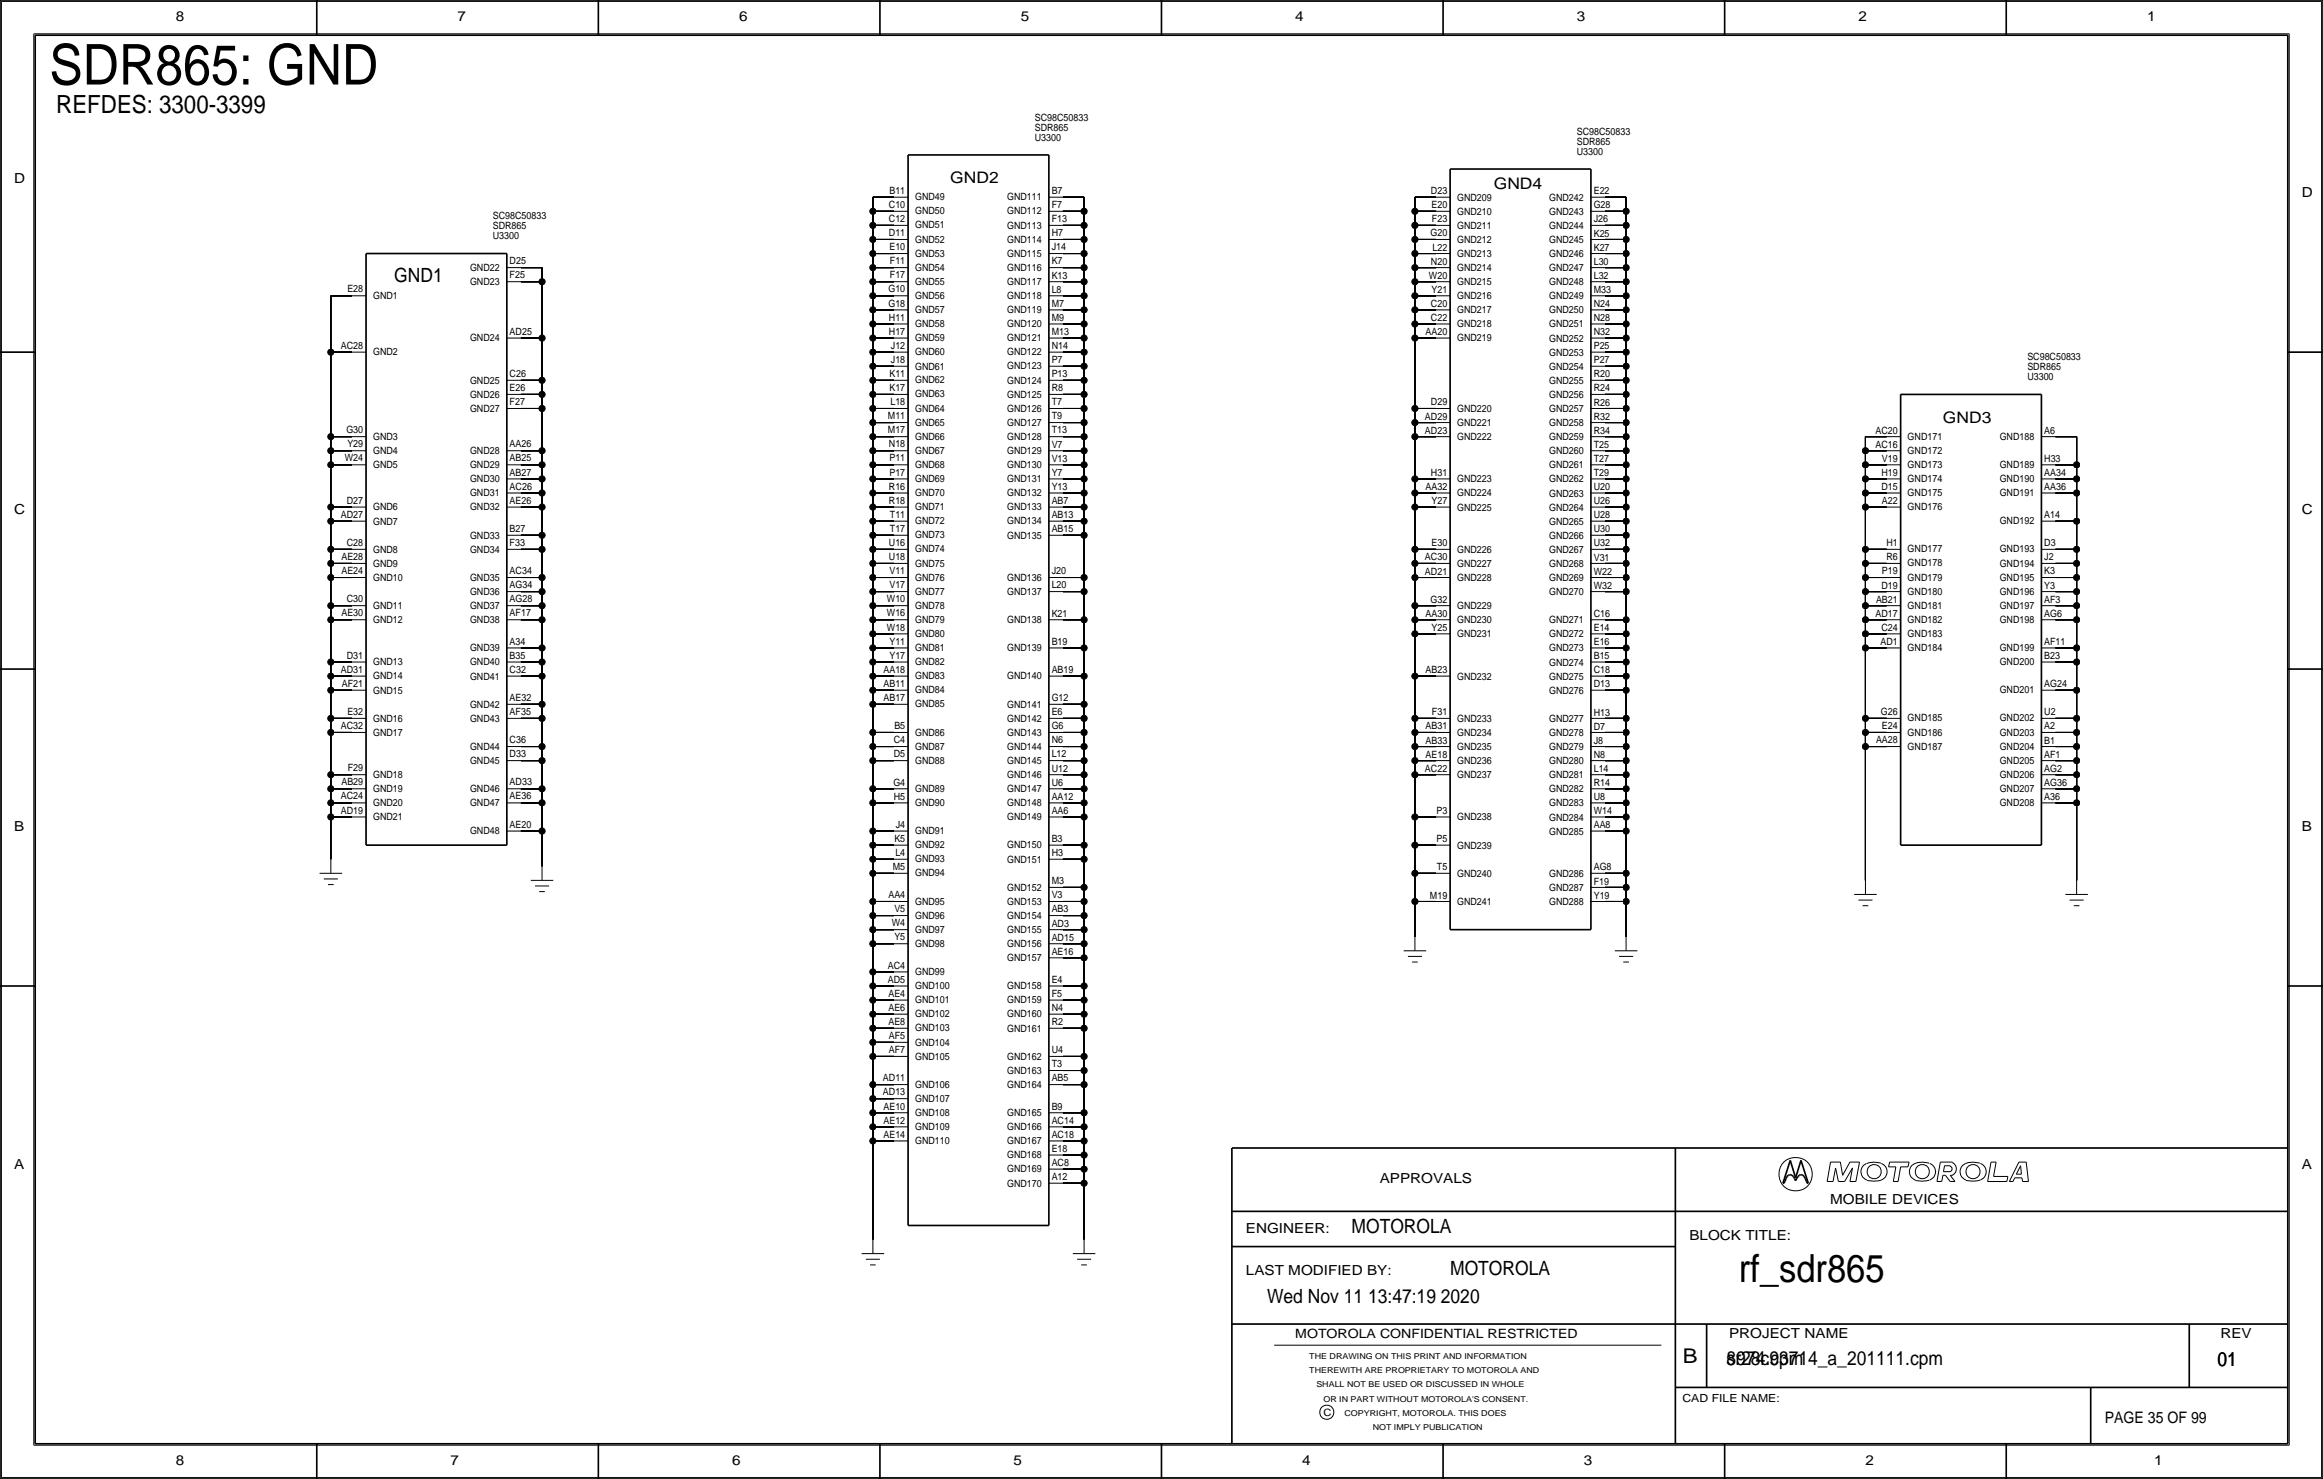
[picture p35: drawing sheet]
<svg xmlns="http://www.w3.org/2000/svg" width="419mm" height="267mm" viewBox="0 0 419 267" stroke-linecap="round" stroke-linejoin="round" font-family="sans-serif">
<defs><g id="words">
<text font-size="10.1" x="8.9" y="15.2">SDR865: GND</text>
<text font-size="7" x="313.7" y="231.1">rf_sdr865</text>
<text font-size="4.5" x="10.2" y="20.3">REFDES: 3300-3399</text>
<text font-size="3.7" x="303.6" y="245.7">B</text>
<g font-size="3.5">
<text x="71.1" y="50.8">GND1</text>
<text x="243.8" y="222.2">MOTOROLA</text>
<text x="261.6" y="229.9">MOTOROLA</text>
<text x="228.6" y="234.9">Wed Nov 11 13:47:19 2020</text>
<text x="311.5" y="246.2">8974.cpm</text>
<text x="311.5" y="246.2">sr28c93714_a_201111.cpm</text>
<text x="400" y="246.4">01</text>
</g>
<g font-size="2.9">
<text x="171.4" y="33">GND2</text>
<text x="269.5" y="34.1">GND4</text>
<text x="350.5" y="76.2">GND3</text>
<text x="379.7" y="256.5">PAGE 35 OF 99</text>
</g>
<g font-size="2.5">
<text x="31.7" y="3.8">8</text>
<text x="82.6" y="3.8">7</text>
<text x="133.3" y="3.8">6</text>
<text x="184.1" y="3.8">5</text>
<text x="233.7" y="3.8">4</text>
<text x="284.5" y="3.8">3</text>
<text x="335.3" y="3.8">2</text>
<text x="387.3" y="3.8">1</text>
<text x="2.5" y="33">D</text>
<text x="415.3" y="35.6">D</text>
<text x="2.5" y="92.7">C</text>
<text x="415.3" y="92.7">C</text>
<text x="2.5" y="149.9">B</text>
<text x="415.3" y="149.9">B</text>
<text x="2.5" y="210.8">A</text>
<text x="248.9" y="213.4">APPROVALS</text>
<text x="415.3" y="210.8">A</text>
<text x="330.2" y="217.2">MOBILE DEVICES</text>
<text x="224.8" y="222.2">ENGINEER:</text>
<text x="304.8" y="223.5">BLOCK TITLE:</text>
<text x="224.8" y="229.9">LAST MODIFIED BY:</text>
<text x="312" y="241.2">PROJECT NAME</text>
<text x="400.6" y="241.3">REV</text>
<text x="31.7" y="264.2">8</text>
<text x="81.3" y="264.2">7</text>
<text x="132.1" y="264.2">6</text>
<text x="182.9" y="264.2">5</text>
<text x="234.9" y="264.2">4</text>
<text x="285.8" y="264.2">3</text>
<text x="336.5" y="264.2">2</text>
<text x="388.6" y="264.2">1</text>
</g>
<text font-size="2.3" x="233.7" y="241.3">MOTOROLA CONFIDENTIAL RESTRICTED</text>
<text font-size="2" x="303.5" y="252.7">CAD FILE NAME:</text>
<g font-size="1.8">
<text x="186.7" y="23.6">SDR865</text>
<text x="186.7" y="21.7">SC98C50833</text>
<text x="186.7" y="25.4">U3300</text>
<text x="284.5" y="24.3">SC98C50833</text>
<text x="284.5" y="26.1">SDR865</text>
<text x="284.5" y="27.9">U3300</text>
<text x="160.5" y="34.9">B11</text>
<text x="189.7" y="35">B7</text>
<text x="258.2" y="35">D23</text>
<text x="287.5" y="35">E22</text>
<text x="88.9" y="41.4">SDR865</text>
<text x="88.9" y="39.5">SC98C50833</text>
<text x="160.4" y="40">C12</text>
<text x="160.4" y="37.5">C10</text>
<text x="165.1" y="41.2">GND51</text>
<text x="165.1" y="38.6">GND50</text>
<text x="165.1" y="36.1">GND49</text>
<text x="181.7" y="41.2">GND113</text>
<text x="181.7" y="38.7">GND112</text>
<text x="181.7" y="36.1">GND111</text>
<text x="189.7" y="40.1">F13</text>
<text x="189.7" y="37.5">F7</text>
<text x="258.2" y="37.6">E20</text>
<text x="258.3" y="40.1">F23</text>
<text x="262.9" y="36.2">GND209</text>
<text x="262.9" y="38.7">GND210</text>
<text x="262.9" y="41.3">GND211</text>
<text x="279.5" y="36.2">GND242</text>
<text x="279.5" y="38.7">GND243</text>
<text x="279.5" y="41.3">GND244</text>
<text x="287.5" y="40.1">J26</text>
<text x="287.5" y="37.6">G28</text>
<text x="88.9" y="43.2">U3300</text>
<text x="91.9" y="47.6">D25</text>
<text x="160.4" y="42.6">D11</text>
<text x="160.5" y="45.1">E10</text>
<text x="160.6" y="47.6">F11</text>
<text x="165.1" y="46.3">GND53</text>
<text x="165.1" y="43.7">GND52</text>
<text x="181.7" y="46.3">GND115</text>
<text x="181.7" y="43.8">GND114</text>
<text x="189.7" y="47.7">K7</text>
<text x="189.7" y="45.1">J14</text>
<text x="189.7" y="42.6">H7</text>
<text x="258.1" y="42.6">G20</text>
<text x="258.2" y="47.7">N20</text>
<text x="258.4" y="45.2">L22</text>
<text x="262.9" y="43.8">GND212</text>
<text x="262.9" y="46.3">GND213</text>
<text x="279.5" y="43.8">GND245</text>
<text x="279.5" y="46.3">GND246</text>
<text x="287.5" y="47.7">L30</text>
<text x="287.5" y="45.2">K27</text>
<text x="287.5" y="42.6">K25</text>
<text x="62.7" y="52.7">E28</text>
<text x="67.3" y="54">GND1</text>
<text x="84.8" y="48.9">GND22</text>
<text x="84.8" y="51.4">GND23</text>
<text x="91.9" y="50.2">F25</text>
<text x="160.3" y="52.7">G10</text>
<text x="160.6" y="50.2">F17</text>
<text x="165.1" y="53.9">GND56</text>
<text x="165.1" y="51.4">GND55</text>
<text x="165.1" y="48.8">GND54</text>
<text x="181.7" y="53.9">GND118</text>
<text x="181.7" y="51.4">GND117</text>
<text x="181.7" y="48.8">GND116</text>
<text x="189.7" y="52.8">L8</text>
<text x="189.7" y="50.2">K13</text>
<text x="257.8" y="50.3">W20</text>
<text x="258.2" y="52.8">Y21</text>
<text x="262.9" y="48.9">GND214</text>
<text x="262.9" y="51.4">GND215</text>
<text x="262.9" y="54">GND216</text>
<text x="279.5" y="48.9">GND247</text>
<text x="279.5" y="51.4">GND248</text>
<text x="279.5" y="54">GND249</text>
<text x="287.5" y="52.8">M33</text>
<text x="287.5" y="50.3">L32</text>
<text x="160.3" y="55.3">G18</text>
<text x="160.4" y="57.8">H11</text>
<text x="165.1" y="59">GND58</text>
<text x="165.1" y="56.4">GND57</text>
<text x="181.7" y="59">GND120</text>
<text x="181.7" y="56.5">GND119</text>
<text x="189.7" y="57.8">M9</text>
<text x="189.7" y="55.3">M7</text>
<text x="258.2" y="57.9">C22</text>
<text x="258.2" y="55.3">C20</text>
<text x="262.9" y="56.5">GND217</text>
<text x="262.9" y="59">GND218</text>
<text x="279.5" y="56.5">GND250</text>
<text x="279.5" y="59">GND251</text>
<text x="287.5" y="57.9">N28</text>
<text x="287.5" y="55.4">N24</text>
<text x="61.5" y="62.9">AC28</text>
<text x="67.3" y="64.1">GND2</text>
<text x="84.8" y="61.6">GND24</text>
<text x="91.9" y="60.3">AD25</text>
<text x="160.4" y="60.4">H17</text>
<text x="160.7" y="65.4">J18</text>
<text x="160.7" y="62.9">J12</text>
<text x="165.1" y="64.1">GND60</text>
<text x="165.1" y="61.5">GND59</text>
<text x="181.7" y="64.1">GND122</text>
<text x="181.7" y="61.5">GND121</text>
<text x="189.7" y="65.5">P7</text>
<text x="189.7" y="62.9">N14</text>
<text x="189.7" y="60.4">M13</text>
<text x="257.2" y="60.4">AA20</text>
<text x="262.9" y="61.6">GND219</text>
<text x="279.5" y="61.6">GND252</text>
<text x="279.5" y="64.1">GND253</text>
<text x="287.5" y="65.5">P27</text>
<text x="287.5" y="63">P25</text>
<text x="287.5" y="60.4">N32</text>
<text x="365.8" y="64.9">SC98C50833</text>
<text x="84.8" y="71.7">GND26</text>
<text x="84.8" y="69.2">GND25</text>
<text x="91.9" y="70.5">E26</text>
<text x="91.9" y="68">C26</text>
<text x="160.5" y="70.5">K17</text>
<text x="160.5" y="68">K11</text>
<text x="165.1" y="66.6">GND61</text>
<text x="165.1" y="71.7">GND63</text>
<text x="165.1" y="69.1">GND62</text>
<text x="181.7" y="71.7">GND125</text>
<text x="181.7" y="69.2">GND124</text>
<text x="181.7" y="66.6">GND123</text>
<text x="189.7" y="70.5">R8</text>
<text x="189.7" y="68">P13</text>
<text x="279.5" y="66.7">GND254</text>
<text x="279.5" y="69.2">GND255</text>
<text x="279.5" y="71.7">GND256</text>
<text x="287.5" y="70.6">R24</text>
<text x="287.5" y="68.1">R20</text>
<text x="365.8" y="66.7">SDR865</text>
<text x="365.8" y="68.6">U3300</text>
<text x="84.8" y="74.3">GND27</text>
<text x="91.9" y="73">F27</text>
<text x="160.2" y="75.6">M11</text>
<text x="160.6" y="73.1">L18</text>
<text x="165.1" y="76.8">GND65</text>
<text x="165.1" y="74.2">GND64</text>
<text x="181.7" y="74.3">GND126</text>
<text x="181.7" y="76.8">GND127</text>
<text x="189.7" y="75.6">T9</text>
<text x="189.7" y="73.1">T7</text>
<text x="257.1" y="75.7">AD29</text>
<text x="258.2" y="73.1">D29</text>
<text x="262.9" y="74.3">GND220</text>
<text x="262.9" y="76.8">GND221</text>
<text x="279.5" y="74.3">GND257</text>
<text x="279.5" y="76.8">GND258</text>
<text x="287.5" y="75.7">R32</text>
<text x="287.5" y="73.1">R26</text>
<text x="62.2" y="83.2">W24</text>
<text x="62.5" y="78.1">G30</text>
<text x="62.7" y="80.7">Y29</text>
<text x="67.3" y="81.9">GND4</text>
<text x="67.3" y="79.3">GND3</text>
<text x="84.8" y="81.9">GND28</text>
<text x="91.9" y="83.2">AB25</text>
<text x="91.9" y="80.7">AA26</text>
<text x="160.2" y="78.1">M17</text>
<text x="160.4" y="80.7">N18</text>
<text x="160.5" y="83.2">P11</text>
<text x="165.1" y="81.8">GND67</text>
<text x="165.1" y="79.3">GND66</text>
<text x="181.7" y="81.9">GND129</text>
<text x="181.7" y="79.3">GND128</text>
<text x="189.7" y="83.2">V13</text>
<text x="189.7" y="80.7">V7</text>
<text x="189.7" y="78.2">T13</text>
<text x="257.1" y="78.2">AD23</text>
<text x="262.9" y="79.4">GND222</text>
<text x="279.5" y="79.4">GND259</text>
<text x="279.5" y="81.9">GND260</text>
<text x="287.5" y="83.3">T27</text>
<text x="287.5" y="80.8">T25</text>
<text x="287.5" y="78.2">R34</text>
<text x="338.4" y="80.7">AC16</text>
<text x="338.4" y="78.2">AC20</text>
<text x="339.5" y="83.3">V19</text>
<text x="344.2" y="79.3">GND171</text>
<text x="344.2" y="81.8">GND172</text>
<text x="360.8" y="79.3">GND188</text>
<text x="368.8" y="83.3">H33</text>
<text x="368.8" y="78.2">A6</text>
<text x="67.3" y="84.4">GND5</text>
<text x="84.8" y="89.5">GND31</text>
<text x="84.8" y="87">GND30</text>
<text x="84.8" y="84.4">GND29</text>
<text x="91.9" y="88.3">AC26</text>
<text x="91.9" y="85.7">AB27</text>
<text x="160.4" y="88.3">R16</text>
<text x="160.5" y="85.8">P17</text>
<text x="165.1" y="89.5">GND70</text>
<text x="165.1" y="86.9">GND69</text>
<text x="165.1" y="84.4">GND68</text>
<text x="181.7" y="89.5">GND132</text>
<text x="181.7" y="86.9">GND131</text>
<text x="181.7" y="84.4">GND130</text>
<text x="189.7" y="88.3">Y13</text>
<text x="189.7" y="85.8">Y7</text>
<text x="257.2" y="88.4">AA32</text>
<text x="258.2" y="85.8">H31</text>
<text x="262.9" y="87">GND223</text>
<text x="262.9" y="89.5">GND224</text>
<text x="279.5" y="84.5">GND261</text>
<text x="279.5" y="87">GND262</text>
<text x="279.5" y="89.5">GND263</text>
<text x="287.5" y="88.4">U20</text>
<text x="287.5" y="85.8">T29</text>
<text x="339.4" y="88.3">D15</text>
<text x="339.4" y="85.8">H19</text>
<text x="344.2" y="84.4">GND173</text>
<text x="344.2" y="86.9">GND174</text>
<text x="344.2" y="89.5">GND175</text>
<text x="360.8" y="84.4">GND189</text>
<text x="360.8" y="86.9">GND190</text>
<text x="360.8" y="89.5">GND191</text>
<text x="368.8" y="88.4">AA36</text>
<text x="368.8" y="85.8">AA34</text>
<text x="61.5" y="93.4">AD27</text>
<text x="62.6" y="90.8">D27</text>
<text x="67.3" y="92">GND6</text>
<text x="67.3" y="94.6">GND7</text>
<text x="84.8" y="92">GND32</text>
<text x="91.9" y="95.9">B27</text>
<text x="91.9" y="90.8">AE26</text>
<text x="160.4" y="90.8">R18</text>
<text x="160.6" y="95.9">T17</text>
<text x="160.6" y="93.4">T11</text>
<text x="165.1" y="94.5">GND72</text>
<text x="165.1" y="92">GND71</text>
<text x="181.7" y="94.6">GND134</text>
<text x="181.7" y="92">GND133</text>
<text x="189.7" y="96">AB15</text>
<text x="189.7" y="93.4">AB13</text>
<text x="189.7" y="90.9">AB7</text>
<text x="258.2" y="90.9">Y27</text>
<text x="262.9" y="92.1">GND225</text>
<text x="279.5" y="92.1">GND264</text>
<text x="279.5" y="94.6">GND265</text>
<text x="287.5" y="93.5">U28</text>
<text x="287.5" y="90.9">U26</text>
<text x="339.5" y="90.9">A22</text>
<text x="344.2" y="92">GND176</text>
<text x="360.8" y="94.5">GND192</text>
<text x="368.8" y="93.4">A14</text>
<text x="61.6" y="101">AE28</text>
<text x="62.6" y="98.4">C28</text>
<text x="67.3" y="99.7">GND8</text>
<text x="84.8" y="99.7">GND34</text>
<text x="84.8" y="97.1">GND33</text>
<text x="91.9" y="98.4">F33</text>
<text x="160.4" y="101">U18</text>
<text x="160.4" y="98.5">U16</text>
<text x="165.1" y="99.6">GND74</text>
<text x="165.1" y="97.1">GND73</text>
<text x="181.7" y="97.1">GND135</text>
<text x="257.1" y="101.1">AC30</text>
<text x="258.2" y="98.5">E30</text>
<text x="262.9" y="99.7">GND226</text>
<text x="279.5" y="97.2">GND266</text>
<text x="279.5" y="99.7">GND267</text>
<text x="287.5" y="101.1">V31</text>
<text x="287.5" y="98.5">U32</text>
<text x="287.5" y="96">U30</text>
<text x="340.3" y="101">R6</text>
<text x="340.3" y="98.5">H1</text>
<text x="344.2" y="99.6">GND177</text>
<text x="360.8" y="99.6">GND193</text>
<text x="368.8" y="101">J2</text>
<text x="368.8" y="98.5">D3</text>
<text x="61.6" y="103.5">AE24</text>
<text x="67.3" y="104.7">GND10</text>
<text x="67.3" y="102.2">GND9</text>
<text x="84.8" y="107.3">GND36</text>
<text x="84.8" y="104.7">GND35</text>
<text x="91.9" y="106.1">AG34</text>
<text x="91.9" y="103.5">AC34</text>
<text x="160.5" y="106.1">V17</text>
<text x="160.5" y="103.5">V11</text>
<text x="165.1" y="107.2">GND77</text>
<text x="165.1" y="104.7">GND76</text>
<text x="165.1" y="102.2">GND75</text>
<text x="181.7" y="107.3">GND137</text>
<text x="181.7" y="104.7">GND136</text>
<text x="189.7" y="106.1">L20</text>
<text x="189.7" y="103.6">J20</text>
<text x="257.1" y="103.6">AD21</text>
<text x="262.9" y="102.2">GND227</text>
<text x="262.9" y="104.8">GND228</text>
<text x="279.5" y="102.2">GND268</text>
<text x="279.5" y="104.8">GND269</text>
<text x="279.5" y="107.3">GND270</text>
<text x="287.5" y="106.2">W32</text>
<text x="287.5" y="103.6">W22</text>
<text x="339.4" y="106.1">D19</text>
<text x="339.5" y="103.6">P19</text>
<text x="344.2" y="102.2">GND178</text>
<text x="344.2" y="104.7">GND179</text>
<text x="344.2" y="107.2">GND180</text>
<text x="360.8" y="102.2">GND194</text>
<text x="360.8" y="104.7">GND195</text>
<text x="360.8" y="107.2">GND196</text>
<text x="368.8" y="106.1">Y3</text>
<text x="368.8" y="103.6">K3</text>
<text x="61.6" y="111.1">AE30</text>
<text x="62.6" y="108.6">C30</text>
<text x="67.3" y="112.4">GND12</text>
<text x="67.3" y="109.8">GND11</text>
<text x="84.8" y="112.4">GND38</text>
<text x="84.8" y="109.8">GND37</text>
<text x="91.9" y="111.1">AF17</text>
<text x="91.9" y="108.6">AG28</text>
<text x="160" y="113.7">W18</text>
<text x="160" y="111.2">W16</text>
<text x="160" y="108.6">W10</text>
<text x="165.1" y="112.3">GND79</text>
<text x="165.1" y="109.8">GND78</text>
<text x="181.7" y="112.3">GND138</text>
<text x="189.7" y="111.2">K21</text>
<text x="257.2" y="111.2">AA30</text>
<text x="258.1" y="108.7">G32</text>
<text x="258.2" y="113.8">Y25</text>
<text x="262.9" y="109.8">GND229</text>
<text x="262.9" y="112.4">GND230</text>
<text x="279.5" y="112.4">GND271</text>
<text x="287.5" y="113.8">E14</text>
<text x="287.5" y="111.2">C16</text>
<text x="338.4" y="111.2">AD17</text>
<text x="338.5" y="108.7">AB21</text>
<text x="339.4" y="113.7">C24</text>
<text x="344.2" y="109.8">GND181</text>
<text x="344.2" y="112.3">GND182</text>
<text x="360.8" y="109.8">GND197</text>
<text x="360.8" y="112.3">GND198</text>
<text x="368.8" y="111.2">AG6</text>
<text x="368.8" y="108.7">AF3</text>
<text x="62.6" y="118.8">D31</text>
<text x="67.3" y="120">GND13</text>
<text x="84.8" y="120">GND40</text>
<text x="84.8" y="117.5">GND39</text>
<text x="91.9" y="118.8">B35</text>
<text x="91.9" y="116.2">A34</text>
<text x="160.5" y="118.8">Y17</text>
<text x="160.5" y="116.2">Y11</text>
<text x="165.1" y="119.9">GND82</text>
<text x="165.1" y="117.4">GND81</text>
<text x="165.1" y="114.9">GND80</text>
<text x="181.7" y="117.4">GND139</text>
<text x="189.7" y="116.3">B19</text>
<text x="262.9" y="114.9">GND231</text>
<text x="279.5" y="114.9">GND272</text>
<text x="279.5" y="117.5">GND273</text>
<text x="287.5" y="118.9">B15</text>
<text x="287.5" y="116.3">E16</text>
<text x="339.3" y="116.3">AD1</text>
<text x="344.2" y="114.9">GND183</text>
<text x="344.2" y="117.4">GND184</text>
<text x="360.8" y="117.4">GND199</text>
<text x="360.8" y="119.9">GND200</text>
<text x="368.8" y="118.8">B23</text>
<text x="368.8" y="116.3">AF11</text>
<text x="61.5" y="121.3">AD31</text>
<text x="61.7" y="123.8">AF21</text>
<text x="67.3" y="125.1">GND15</text>
<text x="67.3" y="122.5">GND14</text>
<text x="84.8" y="122.5">GND41</text>
<text x="91.9" y="121.3">C32</text>
<text x="159.4" y="123.9">AB11</text>
<text x="159.4" y="121.3">AA18</text>
<text x="165.1" y="125">GND84</text>
<text x="165.1" y="122.5">GND83</text>
<text x="181.7" y="122.5">GND140</text>
<text x="189.7" y="121.4">AB19</text>
<text x="257.2" y="121.4">AB23</text>
<text x="262.9" y="122.5">GND232</text>
<text x="279.5" y="120">GND274</text>
<text x="279.5" y="122.6">GND275</text>
<text x="279.5" y="125.1">GND276</text>
<text x="287.5" y="123.9">D13</text>
<text x="287.5" y="121.4">C18</text>
<text x="360.8" y="125">GND201</text>
<text x="368.8" y="123.9">AG24</text>
<text x="61.5" y="131.5">AC32</text>
<text x="62.7" y="128.9">E32</text>
<text x="67.3" y="130.1">GND16</text>
<text x="84.8" y="130.2">GND43</text>
<text x="84.8" y="127.6">GND42</text>
<text x="91.9" y="128.9">AF35</text>
<text x="91.9" y="126.4">AE32</text>
<text x="159.4" y="126.4">AB17</text>
<text x="161.4" y="131.5">B5</text>
<text x="165.1" y="127.6">GND85</text>
<text x="181.7" y="130.1">GND142</text>
<text x="181.7" y="127.6">GND141</text>
<text x="189.7" y="131.5">G6</text>
<text x="189.7" y="129">E6</text>
<text x="189.7" y="126.4">G12</text>
<text x="257.2" y="131.5">AB31</text>
<text x="258.3" y="129">F31</text>
<text x="262.9" y="130.2">GND233</text>
<text x="279.5" y="130.2">GND277</text>
<text x="287.5" y="131.6">D7</text>
<text x="287.5" y="129">H13</text>
<text x="339.4" y="129">G26</text>
<text x="339.5" y="131.5">E24</text>
<text x="344.2" y="130.1">GND185</text>
<text x="360.8" y="130.1">GND202</text>
<text x="368.8" y="131.5">A2</text>
<text x="368.8" y="129">U2</text>
<text x="67.3" y="132.7">GND17</text>
<text x="84.8" y="137.8">GND45</text>
<text x="84.8" y="135.2">GND44</text>
<text x="91.9" y="136.5">D33</text>
<text x="91.9" y="134">C36</text>
<text x="161.3" y="136.6">D5</text>
<text x="161.3" y="134">C4</text>
<text x="165.1" y="137.7">GND88</text>
<text x="165.1" y="135.2">GND87</text>
<text x="165.1" y="132.6">GND86</text>
<text x="181.7" y="137.8">GND145</text>
<text x="181.7" y="135.2">GND144</text>
<text x="181.7" y="132.7">GND143</text>
<text x="189.7" y="136.6">L12</text>
<text x="189.7" y="134.1">N6</text>
<text x="257.2" y="136.6">AE18</text>
<text x="257.2" y="134.1">AB33</text>
<text x="262.9" y="132.7">GND234</text>
<text x="262.9" y="135.2">GND235</text>
<text x="262.9" y="137.8">GND236</text>
<text x="279.5" y="132.7">GND278</text>
<text x="279.5" y="135.3">GND279</text>
<text x="279.5" y="137.8">GND280</text>
<text x="287.5" y="136.6">N8</text>
<text x="287.5" y="134.1">J8</text>
<text x="338.5" y="134.1">AA28</text>
<text x="344.2" y="132.6">GND186</text>
<text x="344.2" y="135.2">GND187</text>
<text x="360.8" y="132.6">GND203</text>
<text x="360.8" y="135.2">GND204</text>
<text x="360.8" y="137.7">GND205</text>
<text x="368.8" y="136.6">AF1</text>
<text x="368.8" y="134.1">B1</text>
<text x="61.6" y="141.6">AB29</text>
<text x="62.8" y="139.1">F29</text>
<text x="67.3" y="142.8">GND19</text>
<text x="67.3" y="140.3">GND18</text>
<text x="84.8" y="142.9">GND46</text>
<text x="91.9" y="141.6">AD33</text>
<text x="161.2" y="141.6">G4</text>
<text x="165.1" y="142.8">GND89</text>
<text x="181.7" y="142.8">GND147</text>
<text x="181.7" y="140.3">GND146</text>
<text x="189.7" y="141.7">U6</text>
<text x="189.7" y="139.1">U12</text>
<text x="257.1" y="139.2">AC22</text>
<text x="262.9" y="140.3">GND237</text>
<text x="279.5" y="140.3">GND281</text>
<text x="279.5" y="142.9">GND282</text>
<text x="287.5" y="141.7">R14</text>
<text x="287.5" y="139.2">L14</text>
<text x="360.8" y="140.3">GND206</text>
<text x="360.8" y="142.8">GND207</text>
<text x="368.8" y="141.7">AG36</text>
<text x="368.8" y="139.2">AG2</text>
<text x="61.5" y="146.7">AD19</text>
<text x="61.5" y="144.2">AC24</text>
<text x="67.3" y="147.9">GND21</text>
<text x="67.3" y="145.4">GND20</text>
<text x="84.8" y="145.4">GND47</text>
<text x="91.9" y="149.2">AE20</text>
<text x="91.9" y="144.2">AE36</text>
<text x="161.3" y="144.2">H5</text>
<text x="161.6" y="149.3">J4</text>
<text x="165.1" y="145.4">GND90</text>
<text x="181.7" y="147.9">GND149</text>
<text x="181.7" y="145.4">GND148</text>
<text x="189.7" y="146.8">AA6</text>
<text x="189.7" y="144.2">AA12</text>
<text x="259.1" y="146.8">P3</text>
<text x="262.9" y="147.9">GND238</text>
<text x="279.5" y="145.4">GND283</text>
<text x="279.5" y="148">GND284</text>
<text x="287.5" y="149.4">AA8</text>
<text x="287.5" y="146.8">W14</text>
<text x="287.5" y="144.3">U8</text>
<text x="360.8" y="145.3">GND208</text>
<text x="368.8" y="144.2">A36</text>
<text x="84.8" y="150.5">GND48</text>
<text x="161.4" y="151.8">K5</text>
<text x="161.5" y="154.4">L4</text>
<text x="165.1" y="155.5">GND93</text>
<text x="165.1" y="153">GND92</text>
<text x="165.1" y="150.4">GND91</text>
<text x="181.7" y="155.5">GND151</text>
<text x="181.7" y="153">GND150</text>
<text x="189.7" y="154.4">H3</text>
<text x="189.7" y="151.8">B3</text>
<text x="259.1" y="151.9">P5</text>
<text x="262.9" y="153">GND239</text>
<text x="279.5" y="150.5">GND285</text>
<text x="160.3" y="162">AA4</text>
<text x="161.1" y="156.9">M5</text>
<text x="165.1" y="158.1">GND94</text>
<text x="181.7" y="160.6">GND152</text>
<text x="189.7" y="162">V3</text>
<text x="189.7" y="159.5">M3</text>
<text x="259.2" y="156.9">T5</text>
<text x="262.9" y="158.1">GND240</text>
<text x="279.5" y="158.1">GND286</text>
<text x="279.5" y="160.7">GND287</text>
<text x="287.5" y="159.5">F19</text>
<text x="287.5" y="157">AG8</text>
<text x="160.9" y="167.1">W4</text>
<text x="161.4" y="164.5">V5</text>
<text x="165.1" y="165.7">GND96</text>
<text x="165.1" y="163.1">GND95</text>
<text x="181.7" y="165.7">GND154</text>
<text x="181.7" y="163.2">GND153</text>
<text x="189.7" y="167.1">AD3</text>
<text x="189.7" y="164.5">AB3</text>
<text x="258" y="162">M19</text>
<text x="262.9" y="163.2">GND241</text>
<text x="279.5" y="163.2">GND288</text>
<text x="287.5" y="162.1">Y19</text>
<text x="161.4" y="169.6">Y5</text>
<text x="165.1" y="170.8">GND98</text>
<text x="165.1" y="168.2">GND97</text>
<text x="181.7" y="173.3">GND157</text>
<text x="181.7" y="170.8">GND156</text>
<text x="181.7" y="168.2">GND155</text>
<text x="189.7" y="172.2">AE16</text>
<text x="189.7" y="169.6">AD15</text>
<text x="160.2" y="177.2">AD5</text>
<text x="160.2" y="174.7">AC4</text>
<text x="160.3" y="179.8">AE4</text>
<text x="165.1" y="178.4">GND100</text>
<text x="165.1" y="175.8">GND99</text>
<text x="181.7" y="178.4">GND158</text>
<text x="189.7" y="179.8">F5</text>
<text x="189.7" y="177.2">E4</text>
<text x="160.3" y="184.8">AE8</text>
<text x="160.3" y="182.3">AE6</text>
<text x="165.1" y="186">GND103</text>
<text x="165.1" y="183.5">GND102</text>
<text x="165.1" y="180.9">GND101</text>
<text x="181.7" y="183.5">GND160</text>
<text x="181.7" y="180.9">GND159</text>
<text x="189.7" y="184.9">R2</text>
<text x="189.7" y="182.3">N4</text>
<text x="160.4" y="189.9">AF7</text>
<text x="160.4" y="187.4">AF5</text>
<text x="165.1" y="191.1">GND105</text>
<text x="165.1" y="188.5">GND104</text>
<text x="181.7" y="191.1">GND162</text>
<text x="181.7" y="186">GND161</text>
<text x="189.7" y="189.9">U4</text>
<text x="159.3" y="197.5">AD13</text>
<text x="159.3" y="195">AD11</text>
<text x="165.1" y="196.2">GND106</text>
<text x="181.7" y="196.2">GND164</text>
<text x="181.7" y="193.6">GND163</text>
<text x="189.7" y="195">AB5</text>
<text x="189.7" y="192.5">T3</text>
<text x="159.4" y="202.6">AE12</text>
<text x="159.4" y="200.1">AE10</text>
<text x="165.1" y="203.8">GND109</text>
<text x="165.1" y="201.2">GND108</text>
<text x="165.1" y="198.7">GND107</text>
<text x="181.7" y="203.8">GND166</text>
<text x="181.7" y="201.3">GND165</text>
<text x="189.7" y="202.6">AC14</text>
<text x="189.7" y="200.1">B9</text>
<text x="159.4" y="205.2">AE14</text>
<text x="165.1" y="206.3">GND110</text>
<text x="181.7" y="208.9">GND168</text>
<text x="181.7" y="206.3">GND167</text>
<text x="189.7" y="207.7">E18</text>
<text x="189.7" y="205.2">AC18</text>
<text x="181.7" y="214">GND170</text>
<text x="181.7" y="211.4">GND169</text>
<text x="189.7" y="212.8">A12</text>
<text x="189.7" y="210.3">AC8</text>
<text x="238.8" y="255.3">C</text>
</g>
<g font-size="1.5">
<text x="236.2" y="245.1">THE DRAWING ON THIS PRINT AND INFORMATION</text>
<text x="236.2" y="247.6">THEREWITH ARE PROPRIETARY TO MOTOROLA AND</text>
<text x="237.5" y="250.2">SHALL NOT BE USED OR DISCUSSED IN WHOLE</text>
<text x="238.8" y="252.7">OR IN PART WITHOUT MOTOROLA'S CONSENT.</text>
<text x="242.6" y="255.3">COPYRIGHT, MOTOROLA. THIS DOES</text>
<text x="247.6" y="257.8">NOT IMPLY PUBLICATION</text>
</g>
</g></defs>
<!-- layer: Nets -->
<g fill="none" stroke="#000" stroke-width=".18">
<path d="M157.5 38.1v2.5zM157.5 35.6v2.5zM157.5 35.6h3.8zM157.5 38.1h3.8zM191.8 38.1h3.8zM191.8 35.6h3.8zM195.6 38.1v2.5zM195.6 35.6v2.5zM255.3 35.6h3.8zM255.3 38.1v2.5zM255.3 35.6v2.5zM255.3 38.1h3.8z"/>
<path d="M289.6 38.1h3.8zM289.6 35.6h3.8zM293.4 35.6v2.5zM293.4 38.1v2.5zM59.7 53.3v10.2zM59.7 53.3h3.8zM94 50.8h3.8zM94 48.3h3.8zM97.8 50.8v10.2zM97.8 48.3v2.5zM157.5 58.4v2.6zM157.5 58.4h3.8z"/>
<path d="M157.5 55.9v2.5zM157.5 53.3v2.6zM157.5 53.3h3.8zM157.5 50.8v2.5zM157.5 48.3v2.5zM157.5 45.7v2.6zM157.5 43.2v2.5zM157.5 40.6v2.6zM157.5 40.6h3.8zM157.5 55.9h3.8zM157.5 50.8h3.8zM157.5 48.3h3.8z"/>
<path d="M157.5 45.7h3.8zM157.5 43.2h3.8zM191.8 55.9h3.8zM191.8 43.2h3.8zM191.8 58.4h3.8zM191.8 53.3h3.8zM191.8 50.8h3.8zM191.8 48.3h3.8zM191.8 45.7h3.8zM191.8 40.6h3.8zM195.6 58.4v2.6zM195.6 55.9v2.5z"/>
<path d="M195.6 53.3v2.6zM195.6 50.8v2.5zM195.6 48.3v2.5zM195.6 45.7v2.6zM195.6 43.2v2.5zM195.6 40.6v2.6zM255.3 58.4v2.6zM255.3 58.4h3.8zM255.3 55.9v2.5zM255.3 53.3v2.6zM255.3 53.3h3.8zM255.3 50.8v2.5z"/>
<path d="M255.3 48.3v2.5zM255.3 45.7v2.6zM255.3 43.2v2.5zM255.3 40.6v2.6zM255.3 40.6h3.8zM255.3 55.9h3.8zM255.3 50.8h3.8zM255.3 48.3h3.8zM255.3 45.7h3.8zM255.3 43.2h3.8zM289.6 43.2h3.8zM289.6 55.9h3.8z"/>
<path d="M289.6 40.6h3.8zM289.6 45.7h3.8zM289.6 48.3h3.8zM289.6 50.8h3.8zM289.6 53.3h3.8zM289.6 58.4h3.8zM293.4 40.6v2.6zM293.4 43.2v2.5zM293.4 45.7v2.6zM293.4 48.3v2.5zM293.4 50.8v2.5zM293.4 53.3v2.6z"/>
<path d="M293.4 55.9v2.5zM293.4 58.4v2.6zM59.7 78.7v2.6zM59.7 63.5v15.2zM59.7 78.7h3.8zM59.7 63.5h3.8zM94 71.1h3.8zM94 73.7h3.8zM94 68.6h3.8zM94 61h3.8zM97.8 73.7v7.6zM97.8 71.1v2.6z"/>
<path d="M97.8 68.6v2.5zM97.8 61v7.6zM157.5 78.7v2.6zM157.5 76.2v2.5zM157.5 76.2h3.8zM157.5 73.7v2.5zM157.5 71.1v2.6zM157.5 71.1h3.8zM157.5 68.6v2.5zM157.5 66v2.6zM157.5 63.5v2.5zM157.5 61v2.5z"/>
<path d="M157.5 78.7h3.8zM157.5 73.7h3.8zM157.5 68.6h3.8zM157.5 66h3.8zM157.5 63.5h3.8zM157.5 61h3.8zM191.8 76.2h3.8zM191.8 71.1h3.8zM191.8 61h3.8zM191.8 78.7h3.8zM191.8 73.7h3.8zM191.8 68.6h3.8z"/>
<path d="M191.8 66h3.8zM191.8 63.5h3.8zM195.6 78.7v2.6zM195.6 76.2v2.5zM195.6 73.7v2.5zM195.6 71.1v2.6zM195.6 68.6v2.5zM195.6 66v2.6zM195.6 63.5v2.5zM195.6 61v2.5zM255.3 78.7v7.7zM255.3 76.2v2.5z"/>
<path d="M255.3 76.2h3.8zM255.3 73.7v2.5zM255.3 61v12.7zM255.3 78.7h3.8zM255.3 73.7h3.8zM255.3 61h3.8zM289.6 61h3.8zM289.6 71.1h3.8zM289.6 76.2h3.8zM289.6 63.5h3.8zM289.6 66h3.8zM289.6 68.6h3.8z"/>
<path d="M289.6 73.7h3.8zM289.6 78.7h3.8zM293.4 61v2.5zM293.4 63.5v2.5zM293.4 66v2.6zM293.4 68.6v2.5zM293.4 71.1v2.6zM293.4 73.7v2.5zM293.4 76.2v2.5zM293.4 78.7v2.6zM336.5 78.7v2.6zM336.5 78.7h3.9z"/>
<path d="M370.8 78.7h3.8zM374.6 78.7v5.1zM59.7 99.1v2.5zM59.7 94v5.1zM59.7 91.4v2.6zM59.7 91.4h3.8zM59.7 83.8v7.6zM59.7 81.3v2.5zM59.7 99.1h3.8zM59.7 94h3.8zM59.7 83.8h3.8zM59.7 81.3h3.8z"/>
<path d="M94 91.4h3.8zM94 86.4h3.8zM94 99.1h3.8zM94 96.5h3.8zM94 88.9h3.8zM94 83.8h3.8zM94 81.3h3.8zM97.8 99.1v5zM97.8 96.5v2.6zM97.8 91.4v5.1zM97.8 88.9v2.5zM97.8 86.4v2.5z"/>
<path d="M97.8 83.8v2.6zM97.8 81.3v2.5zM157.5 99.1v2.5zM157.5 96.5v2.6zM157.5 94v2.5zM157.5 94h3.8zM157.5 91.4v2.6zM157.5 88.9v2.5zM157.5 88.9h3.8zM157.5 86.4v2.5zM157.5 83.8v2.6zM157.5 81.3v2.5z"/>
<path d="M157.5 99.1h3.8zM157.5 96.5h3.8zM157.5 91.4h3.8zM157.5 86.4h3.8zM157.5 83.8h3.8zM157.5 81.3h3.8zM191.8 94h3.8zM191.8 88.9h3.8zM191.8 96.5h3.8zM191.8 91.4h3.8zM191.8 86.4h3.8zM191.8 83.8h3.8z"/>
<path d="M191.8 81.3h3.8zM195.6 96.5v7.6zM195.6 94v2.5zM195.6 91.4v2.6zM195.6 88.9v2.5zM195.6 86.4v2.5zM195.6 83.8v2.6zM195.6 81.3v2.5zM255.3 99.1v2.5zM255.3 91.4v7.7zM255.3 88.9v2.5zM255.3 88.9h3.8z"/>
<path d="M255.3 86.4v2.5zM255.3 99.1h3.8zM255.3 91.4h3.8zM255.3 86.4h3.8zM289.6 88.9h3.8zM289.6 94h3.8zM289.6 81.3h3.8zM289.6 83.8h3.8zM289.6 86.4h3.8zM289.6 91.4h3.8zM289.6 96.5h3.8zM289.6 99.1h3.8z"/>
<path d="M293.4 81.3v2.5zM293.4 83.8v2.6zM293.4 86.4v2.5zM293.4 88.9v2.5zM293.4 91.4v2.6zM293.4 94v2.5zM293.4 96.5v2.6zM293.4 99.1v2.5zM336.5 99.1v2.5zM336.5 91.4v7.7zM336.5 88.9v2.5zM336.5 86.4v2.5z"/>
<path d="M336.5 83.8v2.6zM336.5 83.8h3.9zM336.5 81.3v2.5zM336.6 99.1h3.8zM336.6 91.4h3.8zM336.6 88.9h3.8zM336.6 86.4h3.8zM336.6 81.3h3.8zM370.8 99.1h3.8zM370.8 94h3.8zM370.8 83.8h3.8zM370.8 88.9h3.8z"/>
<path d="M370.8 86.4h3.8zM374.6 99.1v2.5zM374.6 94v5.1zM374.6 88.9v5.1zM374.6 86.4v2.5zM374.6 83.8v2.6zM59.7 119.4v2.5zM59.7 111.8v7.6zM59.7 109.2v2.6zM59.7 109.2h3.8zM59.7 104.1v5.1zM59.7 104.1h3.8z"/>
<path d="M59.7 101.6v2.5zM59.7 119.4h3.8zM59.7 111.8h3.8zM59.7 101.6h3.8zM94 119.4h3.8zM94 109.2h3.8zM94 104.1h3.8zM94 116.8h3.8zM94 111.8h3.8zM94 106.7h3.8zM97.8 119.4v2.5zM97.8 116.8v2.6z"/>
<path d="M97.8 111.8v5zM97.8 109.2v2.6zM97.8 106.7v2.5zM97.8 104.1v2.6zM157.5 119.4v2.5zM157.5 116.8v2.6zM157.5 114.3v2.5zM157.5 111.8v2.5zM157.5 111.8h3.8zM157.5 109.2v2.6zM157.5 106.7v2.5zM157.5 106.7h3.8z"/>
<path d="M157.5 104.1v2.6zM157.5 101.6v2.5zM157.5 119.4h3.8zM157.5 116.8h3.8zM157.5 114.3h3.8zM157.5 109.2h3.8zM157.5 104.1h3.8zM157.5 101.6h3.8zM191.8 104.1h3.8zM191.8 116.8h3.8zM191.8 111.8h3.8zM191.8 106.7h3.8z"/>
<path d="M195.6 116.8v5.1zM195.6 111.8v5zM195.6 106.7v5.1zM195.6 104.1v2.6zM255.3 114.3v7.6zM255.3 111.8v2.5zM255.3 111.8h3.8zM255.3 109.2v2.6zM255.3 104.1v5.1zM255.3 101.6v2.5zM255.3 114.3h3.8zM255.3 109.2h3.8z"/>
<path d="M255.3 104.1h3.8zM255.3 101.6h3.8zM289.6 104.1h3.8zM289.6 101.6h3.8zM289.6 106.7h3.8zM289.6 111.8h3.8zM289.6 114.3h3.8zM289.6 116.8h3.8zM289.6 119.4h3.8zM293.4 101.6v2.5zM293.4 104.1v2.6zM293.4 106.7v5.1z"/>
<path d="M293.4 111.8v2.5zM293.4 114.3v2.5zM293.4 116.8v2.6zM293.4 119.4v2.5zM336.5 116.8v12.7zM336.5 114.3v2.5zM336.5 111.8v2.5zM336.5 109.2v2.6zM336.5 106.7v2.5zM336.5 104.1v2.6zM336.5 101.6v2.5zM336.5 101.6h3.9z"/>
<path d="M336.6 116.8h3.8zM336.6 114.3h3.8zM336.6 111.8h3.8zM336.6 109.2h3.8zM336.6 106.7h3.8zM336.6 104.1h3.8zM370.8 116.8h3.8zM370.8 111.8h3.8zM370.8 119.4h3.8zM370.8 109.2h3.8zM370.8 106.7h3.8zM370.8 104.1h3.8z"/>
<path d="M370.8 101.6h3.8zM374.6 119.4v5.1zM374.6 116.8v2.6zM374.6 111.8v5zM374.6 109.2v2.6zM374.6 106.7v2.5zM374.6 104.1v2.6zM374.6 101.6v2.5zM59.7 139.7v2.5zM59.7 132.1v7.6zM59.7 129.5v2.6zM59.7 124.5v5z"/>
<path d="M59.7 121.9v2.6zM59.7 121.9h3.8zM59.7 139.7h3.8zM59.7 132.1h3.8zM59.7 129.5h3.8zM59.7 124.5h3.8zM94 137.2h3.8zM94 134.6h3.8zM94 129.5h3.8zM94 127h3.8zM94 121.9h3.8zM97.8 137.2v5z"/>
<path d="M97.8 134.6v2.6zM97.8 129.5v5.1zM97.8 127v2.5zM97.8 121.9v5.1zM157.5 137.2v5zM157.5 134.6v2.6zM157.5 132.1v2.5zM157.5 127v5.1zM157.5 124.5v2.5zM157.5 121.9v2.6zM157.5 137.2h3.8zM157.5 134.6h3.8z"/>
<path d="M157.5 132.1h3.8zM157.5 127h3.8zM157.5 124.5h3.8zM157.5 121.9h3.8zM191.8 139.7h3.8zM191.8 137.2h3.8zM191.8 134.6h3.8zM191.8 132.1h3.8zM191.8 127h3.8zM191.8 121.9h3.8zM191.8 129.5h3.8zM195.6 139.7v2.5z"/>
<path d="M195.6 137.2v2.5zM195.6 134.6v2.6zM195.6 132.1v2.5zM195.6 129.5v2.6zM195.6 127v2.5zM195.6 121.9v5.1zM255.3 139.7v7.6zM255.3 137.2v2.5zM255.3 134.6v2.6zM255.3 132.1v2.5zM255.3 129.5v2.6zM255.3 121.9v7.6z"/>
<path d="M255.3 139.7h3.8zM255.3 137.2h3.8zM255.3 134.6h3.8zM255.3 132.1h3.8zM255.3 129.5h3.8zM255.3 121.9h3.8zM289.6 121.9h3.8zM289.6 132.1h3.8zM289.6 134.6h3.8zM289.6 137.2h3.8zM289.6 139.7h3.8zM289.6 124.5h3.8z"/>
<path d="M289.6 129.5h3.8zM293.4 121.9v2.6zM293.4 124.5v5zM293.4 129.5v2.6zM293.4 132.1v2.5zM293.4 134.6v2.6zM293.4 137.2v2.5zM293.4 139.7v2.5zM336.5 134.6v24.1zM336.5 132.1v2.5zM336.5 129.5v2.6zM336.6 134.6h3.8z"/>
<path d="M336.6 132.1h3.8zM336.6 129.5h3.8zM370.8 139.7h3.8zM370.8 137.2h3.8zM370.8 134.6h3.8zM370.8 132.1h3.8zM370.8 129.5h3.8zM370.8 124.5h3.8zM374.6 139.7v2.5zM374.6 137.2v2.5zM374.6 134.6v2.6zM374.6 132.1v2.5z"/>
<path d="M374.6 129.5v2.6zM374.6 124.5v5zM59.7 147.3v7.6zM59.7 144.8v2.5zM59.7 142.2v2.6zM59.7 147.3h3.8zM59.7 144.8h3.8zM59.7 142.2h3.8zM94 149.9h3.8zM94 142.2h3.8zM94 144.8h3.8zM97.8 149.9v6.3z"/>
<path d="M97.8 144.8v5.1zM97.8 142.2v2.6zM157.5 157.5v5.1zM157.5 154.9v2.6zM157.5 152.4v2.5zM157.5 149.9v2.5zM157.5 144.8v5.1zM157.5 142.2v2.6zM157.5 157.5h3.8zM157.5 154.9h3.8zM157.5 152.4h3.8zM157.5 149.9h3.8z"/>
<path d="M157.5 144.8h3.8zM157.5 142.2h3.8zM191.8 154.9h3.8zM191.8 152.4h3.8zM191.8 147.3h3.8zM191.8 144.8h3.8zM191.8 142.2h3.8zM195.6 154.9v5.1zM195.6 152.4v2.5zM195.6 147.3v5.1zM195.6 144.8v2.5zM195.6 142.2v2.6z"/>
<path d="M255.3 157.5v5.1zM255.3 152.4v5.1zM255.3 147.3v5.1zM255.3 157.5h3.8zM255.3 152.4h3.8zM255.3 147.3h3.8zM289.6 157.5h3.8zM289.6 149.9h3.8zM289.6 147.3h3.8zM289.6 142.2h3.8zM289.6 144.8h3.8zM293.4 157.5v2.5z"/>
<path d="M293.4 149.9v7.6zM293.4 147.3v2.6zM293.4 144.8v2.5zM293.4 142.2v2.6zM370.8 144.8h3.8zM370.8 142.2h3.8zM374.6 144.8v13.9zM374.6 142.2v2.6zM157.5 177.8v2.5zM157.5 175.3v2.5zM157.5 170.2v5.1zM157.5 170.2h3.8z"/>
<path d="M157.5 167.6v2.6zM157.5 165.1v2.5zM157.5 165.1h3.8zM157.5 162.6v2.5zM157.5 177.8h3.8zM157.5 175.3h3.8zM157.5 167.6h3.8zM157.5 162.6h3.8zM191.8 167.6h3.8zM191.8 162.6h3.8zM191.8 160h3.8zM191.8 177.8h3.8z"/>
<path d="M191.8 172.7h3.8zM191.8 170.2h3.8zM191.8 165.1h3.8zM195.6 177.8v2.5zM195.6 172.7v5.1zM195.6 170.2v2.5zM195.6 167.6v2.6zM195.6 165.1v2.5zM195.6 162.6v2.5zM195.6 160v2.6zM255.3 162.6v6.3zM255.3 162.6h3.8z"/>
<path d="M289.6 162.6h3.8zM289.6 160h3.8zM293.4 162.6v6.3zM293.4 160v2.6zM157.5 198.1v2.6zM157.5 195.6v2.5zM157.5 190.5v5.1zM157.5 188v2.5zM157.5 185.4v2.6zM157.5 182.9v2.5zM157.5 180.3v2.6zM157.5 198.1h3.8z"/>
<path d="M157.5 195.6h3.8zM157.5 190.5h3.8zM157.5 188h3.8zM157.5 185.4h3.8zM157.5 182.9h3.8zM157.5 180.3h3.8zM191.8 195.6h3.8zM191.8 193h3.8zM191.8 190.5h3.8zM191.8 185.4h3.8zM191.8 180.3h3.8zM191.8 182.9h3.8z"/>
<path d="M195.6 195.6v5.1zM195.6 193v2.6zM195.6 190.5v2.5zM195.6 185.4v5.1zM195.6 182.9v2.5zM195.6 180.3v2.6zM157.5 205.7v17.8zM157.5 203.2v2.5zM157.5 200.7v2.5zM157.5 205.7h3.8zM157.5 203.2h3.8zM157.5 200.7h3.8z"/>
<path d="M191.8 213.4h3.8zM191.8 210.8h3.8zM191.8 208.3h3.8zM191.8 205.7h3.8zM191.8 203.2h3.8zM191.8 200.7h3.8zM195.6 213.4v10.1zM195.6 210.8v2.6zM195.6 208.3v2.5zM195.6 205.7v2.6zM195.6 203.2v2.5zM195.6 200.7v2.5z"/>
</g>
<g fill="#000" stroke="#000" stroke-width=".18">
<circle cx="157.5" cy="38.1" r=".56"/>
<circle cx="195.6" cy="38.1" r=".56"/>
<circle cx="255.3" cy="38.1" r=".56"/>
<circle cx="293.4" cy="38.1" r=".56"/>
<circle cx="97.8" cy="50.8" r=".56"/>
<circle cx="157.5" cy="43.2" r=".56"/>
<circle cx="157.5" cy="50.8" r=".56"/>
<circle cx="157.5" cy="48.3" r=".56"/>
<circle cx="157.5" cy="55.9" r=".56"/>
<circle cx="157.5" cy="58.4" r=".56"/>
<circle cx="157.5" cy="40.6" r=".56"/>
<circle cx="157.5" cy="45.7" r=".56"/>
<circle cx="157.5" cy="53.3" r=".56"/>
<circle cx="195.6" cy="50.8" r=".56"/>
<circle cx="195.6" cy="55.9" r=".56"/>
<circle cx="195.6" cy="58.4" r=".56"/>
<circle cx="195.6" cy="40.6" r=".56"/>
<circle cx="195.6" cy="43.2" r=".56"/>
<circle cx="195.6" cy="45.7" r=".56"/>
<circle cx="195.6" cy="48.3" r=".56"/>
<circle cx="195.6" cy="53.3" r=".56"/>
<circle cx="255.3" cy="48.3" r=".56"/>
<circle cx="255.3" cy="45.7" r=".56"/>
<circle cx="255.3" cy="43.2" r=".56"/>
<circle cx="255.3" cy="55.9" r=".56"/>
<circle cx="255.3" cy="40.6" r=".56"/>
<circle cx="255.3" cy="58.4" r=".56"/>
<circle cx="255.3" cy="50.8" r=".56"/>
<circle cx="255.3" cy="53.3" r=".56"/>
<circle cx="293.4" cy="43.2" r=".56"/>
<circle cx="293.4" cy="45.7" r=".56"/>
<circle cx="293.4" cy="40.6" r=".56"/>
<circle cx="293.4" cy="48.3" r=".56"/>
<circle cx="293.4" cy="58.4" r=".56"/>
<circle cx="293.4" cy="55.9" r=".56"/>
<circle cx="293.4" cy="50.8" r=".56"/>
<circle cx="293.4" cy="53.3" r=".56"/>
<circle cx="59.7" cy="63.5" r=".56"/>
<circle cx="59.7" cy="78.7" r=".56"/>
<circle cx="97.8" cy="61" r=".56"/>
<circle cx="97.8" cy="68.6" r=".56"/>
<circle cx="97.8" cy="71.1" r=".56"/>
<circle cx="97.8" cy="73.7" r=".56"/>
<circle cx="157.5" cy="66" r=".56"/>
<circle cx="157.5" cy="73.7" r=".56"/>
<circle cx="157.5" cy="71.1" r=".56"/>
<circle cx="157.5" cy="61" r=".56"/>
<circle cx="157.5" cy="68.6" r=".56"/>
<circle cx="157.5" cy="63.5" r=".56"/>
<circle cx="157.5" cy="76.2" r=".56"/>
<circle cx="157.5" cy="78.7" r=".56"/>
<circle cx="195.6" cy="66" r=".56"/>
<circle cx="195.6" cy="71.1" r=".56"/>
<circle cx="195.6" cy="73.7" r=".56"/>
<circle cx="195.6" cy="61" r=".56"/>
<circle cx="195.6" cy="63.5" r=".56"/>
<circle cx="195.6" cy="68.6" r=".56"/>
<circle cx="195.6" cy="76.2" r=".56"/>
<circle cx="195.6" cy="78.7" r=".56"/>
<circle cx="255.3" cy="73.7" r=".56"/>
<circle cx="255.3" cy="61" r=".56"/>
<circle cx="255.3" cy="76.2" r=".56"/>
<circle cx="255.3" cy="78.7" r=".56"/>
<circle cx="293.4" cy="71.1" r=".56"/>
<circle cx="293.4" cy="73.7" r=".56"/>
<circle cx="293.4" cy="66" r=".56"/>
<circle cx="293.4" cy="61" r=".56"/>
<circle cx="293.4" cy="68.6" r=".56"/>
<circle cx="293.4" cy="76.2" r=".56"/>
<circle cx="293.4" cy="63.5" r=".56"/>
<circle cx="293.4" cy="78.7" r=".56"/>
<circle cx="59.7" cy="94" r=".56"/>
<circle cx="59.7" cy="83.8" r=".56"/>
<circle cx="59.7" cy="91.4" r=".56"/>
<circle cx="59.7" cy="99.1" r=".56"/>
<circle cx="59.7" cy="81.3" r=".56"/>
<circle cx="97.8" cy="99.1" r=".56"/>
<circle cx="97.8" cy="81.3" r=".56"/>
<circle cx="97.8" cy="88.9" r=".56"/>
<circle cx="97.8" cy="91.4" r=".56"/>
<circle cx="97.8" cy="83.8" r=".56"/>
<circle cx="97.8" cy="86.4" r=".56"/>
<circle cx="97.8" cy="96.5" r=".56"/>
<circle cx="157.5" cy="86.4" r=".56"/>
<circle cx="157.5" cy="81.3" r=".56"/>
<circle cx="157.5" cy="96.5" r=".56"/>
<circle cx="157.5" cy="88.9" r=".56"/>
<circle cx="157.5" cy="83.8" r=".56"/>
<circle cx="157.5" cy="91.4" r=".56"/>
<circle cx="157.5" cy="99.1" r=".56"/>
<circle cx="157.5" cy="94" r=".56"/>
<circle cx="195.6" cy="94" r=".56"/>
<circle cx="195.6" cy="81.3" r=".56"/>
<circle cx="195.6" cy="83.8" r=".56"/>
<circle cx="195.6" cy="86.4" r=".56"/>
<circle cx="195.6" cy="96.5" r=".56"/>
<circle cx="195.6" cy="88.9" r=".56"/>
<circle cx="195.6" cy="91.4" r=".56"/>
<circle cx="255.3" cy="99.1" r=".56"/>
<circle cx="255.3" cy="86.4" r=".56"/>
<circle cx="255.3" cy="88.9" r=".56"/>
<circle cx="255.3" cy="91.4" r=".56"/>
<circle cx="293.4" cy="96.5" r=".56"/>
<circle cx="293.4" cy="81.3" r=".56"/>
<circle cx="293.4" cy="86.4" r=".56"/>
<circle cx="293.4" cy="94" r=".56"/>
<circle cx="293.4" cy="83.8" r=".56"/>
<circle cx="293.4" cy="88.9" r=".56"/>
<circle cx="293.4" cy="99.1" r=".56"/>
<circle cx="293.4" cy="91.4" r=".56"/>
<circle cx="336.6" cy="81.3" r=".56"/>
<circle cx="336.6" cy="83.8" r=".56"/>
<circle cx="336.6" cy="86.4" r=".56"/>
<circle cx="336.6" cy="91.4" r=".56"/>
<circle cx="336.6" cy="88.9" r=".56"/>
<circle cx="336.6" cy="99.1" r=".56"/>
<circle cx="374.7" cy="88.9" r=".56"/>
<circle cx="374.7" cy="86.4" r=".56"/>
<circle cx="374.7" cy="99.1" r=".56"/>
<circle cx="374.7" cy="83.8" r=".56"/>
<circle cx="374.7" cy="94" r=".56"/>
<circle cx="59.7" cy="119.4" r=".56"/>
<circle cx="59.7" cy="101.6" r=".56"/>
<circle cx="59.7" cy="111.8" r=".56"/>
<circle cx="59.7" cy="109.2" r=".56"/>
<circle cx="59.7" cy="104.1" r=".56"/>
<circle cx="97.8" cy="111.8" r=".56"/>
<circle cx="97.8" cy="119.4" r=".56"/>
<circle cx="97.8" cy="109.2" r=".56"/>
<circle cx="97.8" cy="104.1" r=".56"/>
<circle cx="97.8" cy="106.7" r=".56"/>
<circle cx="97.8" cy="116.8" r=".56"/>
<circle cx="157.5" cy="109.2" r=".56"/>
<circle cx="157.5" cy="104.1" r=".56"/>
<circle cx="157.5" cy="101.6" r=".56"/>
<circle cx="157.5" cy="106.7" r=".56"/>
<circle cx="157.5" cy="111.8" r=".56"/>
<circle cx="157.5" cy="119.4" r=".56"/>
<circle cx="157.5" cy="116.8" r=".56"/>
<circle cx="157.5" cy="114.3" r=".56"/>
<circle cx="195.6" cy="116.8" r=".56"/>
<circle cx="195.6" cy="104.1" r=".56"/>
<circle cx="195.6" cy="106.7" r=".56"/>
<circle cx="195.6" cy="111.8" r=".56"/>
<circle cx="255.3" cy="101.6" r=".56"/>
<circle cx="255.3" cy="104.1" r=".56"/>
<circle cx="255.3" cy="109.2" r=".56"/>
<circle cx="255.3" cy="114.3" r=".56"/>
<circle cx="255.3" cy="111.8" r=".56"/>
<circle cx="293.4" cy="104.1" r=".56"/>
<circle cx="293.4" cy="116.8" r=".56"/>
<circle cx="293.4" cy="101.6" r=".56"/>
<circle cx="293.4" cy="114.3" r=".56"/>
<circle cx="293.4" cy="106.7" r=".56"/>
<circle cx="293.4" cy="111.8" r=".56"/>
<circle cx="293.4" cy="119.4" r=".56"/>
<circle cx="336.6" cy="109.2" r=".56"/>
<circle cx="336.6" cy="104.1" r=".56"/>
<circle cx="336.6" cy="106.7" r=".56"/>
<circle cx="336.6" cy="111.8" r=".56"/>
<circle cx="336.6" cy="116.8" r=".56"/>
<circle cx="336.6" cy="101.6" r=".56"/>
<circle cx="336.6" cy="114.3" r=".56"/>
<circle cx="374.7" cy="104.1" r=".56"/>
<circle cx="374.7" cy="106.7" r=".56"/>
<circle cx="374.7" cy="109.2" r=".56"/>
<circle cx="374.7" cy="116.8" r=".56"/>
<circle cx="374.7" cy="119.4" r=".56"/>
<circle cx="374.7" cy="111.8" r=".56"/>
<circle cx="374.7" cy="101.6" r=".56"/>
<circle cx="59.7" cy="124.5" r=".56"/>
<circle cx="59.7" cy="132.1" r=".56"/>
<circle cx="59.7" cy="121.9" r=".56"/>
<circle cx="59.7" cy="129.5" r=".56"/>
<circle cx="59.7" cy="139.7" r=".56"/>
<circle cx="97.8" cy="127" r=".56"/>
<circle cx="97.8" cy="121.9" r=".56"/>
<circle cx="97.8" cy="129.5" r=".56"/>
<circle cx="97.8" cy="134.6" r=".56"/>
<circle cx="97.8" cy="137.2" r=".56"/>
<circle cx="157.5" cy="124.5" r=".56"/>
<circle cx="157.5" cy="121.9" r=".56"/>
<circle cx="157.5" cy="127" r=".56"/>
<circle cx="157.5" cy="137.2" r=".56"/>
<circle cx="157.5" cy="134.6" r=".56"/>
<circle cx="157.5" cy="132.1" r=".56"/>
<circle cx="195.6" cy="121.9" r=".56"/>
<circle cx="195.6" cy="132.1" r=".56"/>
<circle cx="195.6" cy="127" r=".56"/>
<circle cx="195.6" cy="129.5" r=".56"/>
<circle cx="195.6" cy="139.7" r=".56"/>
<circle cx="195.6" cy="134.6" r=".56"/>
<circle cx="195.6" cy="137.2" r=".56"/>
<circle cx="255.3" cy="121.9" r=".56"/>
<circle cx="255.3" cy="132.1" r=".56"/>
<circle cx="255.3" cy="134.6" r=".56"/>
<circle cx="255.3" cy="137.2" r=".56"/>
<circle cx="255.3" cy="129.5" r=".56"/>
<circle cx="255.3" cy="139.7" r=".56"/>
<circle cx="293.4" cy="121.9" r=".56"/>
<circle cx="293.4" cy="134.6" r=".56"/>
<circle cx="293.4" cy="124.5" r=".56"/>
<circle cx="293.4" cy="132.1" r=".56"/>
<circle cx="293.4" cy="137.2" r=".56"/>
<circle cx="293.4" cy="139.7" r=".56"/>
<circle cx="293.4" cy="129.5" r=".56"/>
<circle cx="336.6" cy="134.6" r=".56"/>
<circle cx="336.6" cy="129.5" r=".56"/>
<circle cx="336.6" cy="132.1" r=".56"/>
<circle cx="374.7" cy="137.2" r=".56"/>
<circle cx="374.7" cy="134.6" r=".56"/>
<circle cx="374.7" cy="124.5" r=".56"/>
<circle cx="374.7" cy="129.5" r=".56"/>
<circle cx="374.7" cy="132.1" r=".56"/>
<circle cx="374.7" cy="139.7" r=".56"/>
<circle cx="59.7" cy="144.8" r=".56"/>
<circle cx="59.7" cy="142.2" r=".56"/>
<circle cx="59.7" cy="147.3" r=".56"/>
<circle cx="97.8" cy="142.2" r=".56"/>
<circle cx="97.8" cy="149.9" r=".56"/>
<circle cx="97.8" cy="144.8" r=".56"/>
<circle cx="157.5" cy="142.2" r=".56"/>
<circle cx="157.5" cy="144.8" r=".56"/>
<circle cx="157.5" cy="154.9" r=".56"/>
<circle cx="157.5" cy="157.5" r=".56"/>
<circle cx="157.5" cy="149.9" r=".56"/>
<circle cx="157.5" cy="152.4" r=".56"/>
<circle cx="195.6" cy="147.3" r=".56"/>
<circle cx="195.6" cy="152.4" r=".56"/>
<circle cx="195.6" cy="142.2" r=".56"/>
<circle cx="195.6" cy="154.9" r=".56"/>
<circle cx="195.6" cy="144.8" r=".56"/>
<circle cx="255.3" cy="147.3" r=".56"/>
<circle cx="255.3" cy="157.5" r=".56"/>
<circle cx="255.3" cy="152.4" r=".56"/>
<circle cx="293.4" cy="157.5" r=".56"/>
<circle cx="293.4" cy="142.2" r=".56"/>
<circle cx="293.4" cy="144.8" r=".56"/>
<circle cx="293.4" cy="147.3" r=".56"/>
<circle cx="293.4" cy="149.9" r=".56"/>
<circle cx="374.7" cy="144.8" r=".56"/>
<circle cx="374.7" cy="142.2" r=".56"/>
<circle cx="157.5" cy="165.1" r=".56"/>
<circle cx="157.5" cy="167.6" r=".56"/>
<circle cx="157.5" cy="170.2" r=".56"/>
<circle cx="157.5" cy="175.3" r=".56"/>
<circle cx="157.5" cy="162.6" r=".56"/>
<circle cx="157.5" cy="177.8" r=".56"/>
<circle cx="195.6" cy="172.7" r=".56"/>
<circle cx="195.6" cy="162.6" r=".56"/>
<circle cx="195.6" cy="177.8" r=".56"/>
<circle cx="195.6" cy="160" r=".56"/>
<circle cx="195.6" cy="165.1" r=".56"/>
<circle cx="195.6" cy="167.6" r=".56"/>
<circle cx="195.6" cy="170.2" r=".56"/>
<circle cx="255.3" cy="162.6" r=".56"/>
<circle cx="293.4" cy="162.6" r=".56"/>
<circle cx="293.4" cy="160" r=".56"/>
<circle cx="157.5" cy="188" r=".56"/>
<circle cx="157.5" cy="180.3" r=".56"/>
<circle cx="157.5" cy="195.6" r=".56"/>
<circle cx="157.5" cy="182.9" r=".56"/>
<circle cx="157.5" cy="198.1" r=".56"/>
<circle cx="157.5" cy="185.4" r=".56"/>
<circle cx="157.5" cy="190.5" r=".56"/>
<circle cx="195.6" cy="185.4" r=".56"/>
<circle cx="195.6" cy="195.6" r=".56"/>
<circle cx="195.6" cy="190.5" r=".56"/>
<circle cx="195.6" cy="180.3" r=".56"/>
<circle cx="195.6" cy="193" r=".56"/>
<circle cx="195.6" cy="182.9" r=".56"/>
<circle cx="157.5" cy="203.2" r=".56"/>
<circle cx="157.5" cy="205.7" r=".56"/>
<circle cx="157.5" cy="200.7" r=".56"/>
<circle cx="195.6" cy="203.2" r=".56"/>
<circle cx="195.6" cy="200.7" r=".56"/>
<circle cx="195.6" cy="208.3" r=".56"/>
<circle cx="195.6" cy="210.8" r=".56"/>
<circle cx="195.6" cy="205.7" r=".56"/>
<circle cx="195.6" cy="213.4" r=".56"/>
</g>
<!-- layer: Components -->
<g fill="none" stroke="#000" stroke-width=".18">
<path d="M161.3 38.1h2.5zM161.3 35.6h2.5zM189.2 38.1h2.6zM189.2 35.6h2.6zM259.1 38.1h2.5zM259.1 35.6h2.5zM287 38.1h2.6zM287 35.6h2.6zM63.5 53.3h2.5zM91.4 50.8h2.6zM91.4 48.3h2.6zM161.3 58.4h2.5z"/>
<path d="M161.3 55.9h2.5zM161.3 53.3h2.5zM161.3 50.8h2.5zM161.3 48.3h2.5zM161.3 45.7h2.5zM161.3 43.2h2.5zM161.3 40.6h2.5zM189.2 58.4h2.6zM189.2 55.9h2.6zM189.2 53.3h2.6zM189.2 50.8h2.6zM189.2 48.3h2.6z"/>
<path d="M189.2 45.7h2.6zM189.2 43.2h2.6zM189.2 40.6h2.6zM259.1 58.4h2.5zM259.1 55.9h2.5zM259.1 53.3h2.5zM259.1 50.8h2.5zM259.1 48.3h2.5zM259.1 45.7h2.5zM259.1 43.2h2.5zM259.1 40.6h2.5zM287 58.4h2.6z"/>
<path d="M287 55.9h2.6zM287 53.3h2.6zM287 50.8h2.6zM287 48.3h2.6zM287 45.7h2.6zM287 43.2h2.6zM287 40.6h2.6zM63.5 78.7h2.5zM63.5 63.5h2.5zM91.4 73.7h2.6zM91.4 71.1h2.6zM91.4 68.6h2.6z"/>
<path d="M91.4 61h2.6zM161.3 78.7h2.5zM161.3 76.2h2.5zM161.3 73.7h2.5zM161.3 71.1h2.5zM161.3 68.6h2.5zM161.3 66h2.5zM161.3 63.5h2.5zM161.3 61h2.5zM189.2 78.7h2.6zM189.2 76.2h2.6zM189.2 73.7h2.6z"/>
<path d="M189.2 71.1h2.6zM189.2 68.6h2.6zM189.2 66h2.6zM189.2 63.5h2.6zM189.2 61h2.6zM259.1 78.7h2.5zM259.1 76.2h2.5zM259.1 73.7h2.5zM259.1 61h2.5zM287 78.7h2.6zM287 76.2h2.6zM287 73.7h2.6z"/>
<path d="M287 71.1h2.6zM287 68.6h2.6zM287 66h2.6zM287 63.5h2.6zM287 61h2.6zM340.4 78.7h2.5zM368.3 78.7h2.5zM63.5 99.1h2.5zM63.5 94h2.5zM63.5 91.4h2.5zM63.5 83.8h2.5zM63.5 81.3h2.5z"/>
<path d="M91.4 99.1h2.6zM91.4 96.5h2.6zM91.4 91.4h2.6zM91.4 88.9h2.6zM91.4 86.4h2.6zM91.4 83.8h2.6zM91.4 81.3h2.6zM161.3 99.1h2.5zM161.3 96.5h2.5zM161.3 94h2.5zM161.3 91.4h2.5zM161.3 88.9h2.5z"/>
<path d="M161.3 86.4h2.5zM161.3 83.8h2.5zM161.3 81.3h2.5zM189.2 96.5h2.6zM189.2 94h2.6zM189.2 91.4h2.6zM189.2 88.9h2.6zM189.2 86.4h2.6zM189.2 83.8h2.6zM189.2 81.3h2.6zM259.1 99.1h2.5zM259.1 91.4h2.5z"/>
<path d="M259.1 88.9h2.5zM259.1 86.4h2.5zM287 99.1h2.6zM287 96.5h2.6zM287 94h2.6zM287 91.4h2.6zM287 88.9h2.6zM287 86.4h2.6zM287 83.8h2.6zM287 81.3h2.6zM340.4 99.1h2.5zM340.4 91.4h2.5z"/>
<path d="M340.4 88.9h2.5zM340.4 86.4h2.5zM340.4 83.8h2.5zM340.4 81.3h2.5zM368.3 99.1h2.5zM368.3 94h2.5zM368.3 88.9h2.5zM368.3 86.4h2.5zM368.3 83.8h2.5zM63.5 119.4h2.5zM63.5 111.8h2.5zM63.5 109.2h2.5z"/>
<path d="M63.5 104.1h2.5zM63.5 101.6h2.5zM91.4 119.4h2.6zM91.4 116.8h2.6zM91.4 111.8h2.6zM91.4 109.2h2.6zM91.4 106.7h2.6zM91.4 104.1h2.6zM161.3 119.4h2.5zM161.3 116.8h2.5zM161.3 114.3h2.5zM161.3 111.8h2.5z"/>
<path d="M161.3 109.2h2.5zM161.3 106.7h2.5zM161.3 104.1h2.5zM161.3 101.6h2.5zM189.2 116.8h2.6zM189.2 111.8h2.6zM189.2 106.7h2.6zM189.2 104.1h2.6zM259.1 114.3h2.5zM259.1 111.8h2.5zM259.1 109.2h2.5zM259.1 104.1h2.5z"/>
<path d="M259.1 101.6h2.5zM287 119.4h2.6zM287 116.8h2.6zM287 114.3h2.6zM287 111.8h2.6zM287 106.7h2.6zM287 104.1h2.6zM287 101.6h2.6zM340.4 116.8h2.5zM340.4 114.3h2.5zM340.4 111.8h2.5zM340.4 109.2h2.5z"/>
<path d="M340.4 106.7h2.5zM340.4 104.1h2.5zM340.4 101.6h2.5zM368.3 119.4h2.5zM368.3 116.8h2.5zM368.3 111.8h2.5zM368.3 109.2h2.5zM368.3 106.7h2.5zM368.3 104.1h2.5zM368.3 101.6h2.5zM63.5 139.7h2.5zM63.5 132.1h2.5z"/>
<path d="M63.5 129.5h2.5zM63.5 124.5h2.5zM63.5 121.9h2.5zM91.4 137.2h2.6zM91.4 134.6h2.6zM91.4 129.5h2.6zM91.4 127h2.6zM91.4 121.9h2.6zM161.3 137.2h2.5zM161.3 134.6h2.5zM161.3 132.1h2.5zM161.3 127h2.5z"/>
<path d="M161.3 124.5h2.5zM161.3 121.9h2.5zM189.2 139.7h2.6zM189.2 137.2h2.6zM189.2 134.6h2.6zM189.2 132.1h2.6zM189.2 129.5h2.6zM189.2 127h2.6zM189.2 121.9h2.6zM259.1 139.7h2.5zM259.1 137.2h2.5zM259.1 134.6h2.5z"/>
<path d="M259.1 132.1h2.5zM259.1 129.5h2.5zM259.1 121.9h2.5zM287 139.7h2.6zM287 137.2h2.6zM287 134.6h2.6zM287 132.1h2.6zM287 129.5h2.6zM287 124.5h2.6zM287 121.9h2.6zM340.4 134.6h2.5zM340.4 132.1h2.5z"/>
<path d="M340.4 129.5h2.5zM368.3 139.7h2.5zM368.3 137.2h2.5zM368.3 134.6h2.5zM368.3 132.1h2.5zM368.3 129.5h2.5zM368.3 124.5h2.5zM57.7 157.5h4zM58.4 158.5h2.6zM59.2 159.5h1zM59.7 154.9v2.6zM63.5 147.3h2.5z"/>
<path d="M63.5 144.8h2.5zM63.5 142.2h2.5zM91.4 149.9h2.6zM91.4 144.8h2.6zM91.4 142.2h2.6zM95.8 158.8h4zM96.5 159.8h2.6zM97.8 156.2v2.6zM161.3 157.5h2.5zM161.3 154.9h2.5zM161.3 152.4h2.5zM161.3 149.9h2.5z"/>
<path d="M161.3 144.8h2.5zM161.3 142.2h2.5zM189.2 154.9h2.6zM189.2 152.4h2.6zM189.2 147.3h2.6zM189.2 144.8h2.6zM189.2 142.2h2.6zM259.1 157.5h2.5zM259.1 152.4h2.5zM259.1 147.3h2.5zM287 157.5h2.6zM287 149.9h2.6z"/>
<path d="M287 147.3h2.6zM287 144.8h2.6zM287 142.2h2.6zM336.5 158.8v2.5zM368.3 144.8h2.5zM368.3 142.2h2.5zM374.6 158.8v2.5zM97.3 160.8h1zM161.3 177.8h2.5zM161.3 175.3h2.5zM161.3 170.2h2.5zM161.3 167.6h2.5z"/>
<path d="M161.3 165.1h2.5zM161.3 162.6h2.5zM189.2 177.8h2.6zM189.2 172.7h2.6zM189.2 170.2h2.6zM189.2 167.6h2.6zM189.2 165.1h2.6zM189.2 162.6h2.6zM189.2 160h2.6zM253.2 171.4h4.1zM254 172.5h2.5zM254.8 173.5h1z"/>
<path d="M255.3 168.9v2.5zM259.1 162.6h2.5zM287 162.6h2.6zM287 160h2.6zM291.3 171.4h4.1zM292.1 172.5h2.5zM292.9 173.5h1zM293.4 168.9v2.5zM334.5 161.3h4.1zM335.3 162.3h2.5zM336 163.3h1.1zM372.6 161.3h4.1z"/>
<path d="M373.4 162.3h2.5zM374.1 163.3h1.1zM161.3 198.1h2.5zM161.3 195.6h2.5zM161.3 190.5h2.5zM161.3 188h2.5zM161.3 185.4h2.5zM161.3 182.9h2.5zM161.3 180.3h2.5zM189.2 195.6h2.6zM189.2 193h2.6zM189.2 190.5h2.6z"/>
<path d="M189.2 185.4h2.6zM189.2 182.9h2.6zM189.2 180.3h2.6zM161.3 205.7h2.5zM161.3 203.2h2.5zM161.3 200.7h2.5zM189.2 213.4h2.6zM189.2 210.8h2.6zM189.2 208.3h2.6zM189.2 205.7h2.6zM189.2 203.2h2.6zM189.2 200.7h2.6z"/>
<path d="M155.4 226.1h4.1zM156.2 227.1h2.5zM157 228.1h1zM157.5 223.5v2.6zM193.5 226.1h4.1zM194.3 227.1h2.5zM195.1 228.1h1zM195.6 223.5v2.6z"/>
</g>
<g fill="none" stroke="#000" stroke-width=".3">
<path d="M163.8 27.9h25.4zM163.8 27.9v193.1zM189.2 27.9v193.1zM261.6 30.5h25.4zM261.6 30.5v137.1zM287 30.5v137.1zM66 45.7h25.4zM66 45.7v106.7zM91.4 45.7v106.7zM342.9 71.1h25.4zM342.9 71.1v81.3zM368.3 71.1v81.3z"/>
<path d="M66 152.4h25.4zM342.9 152.4h25.4zM261.6 167.6h25.4zM163.8 221h25.4z"/>
</g>
<!-- layer: Page Border and Title Block -->
<g fill="none" stroke="#000" stroke-width=".3">
<path d="M0 0h419.1zM0 0v266.7zM6.3 6.4h406.4zM6.3 6.4v254zM57.1 0v6.3zM107.9 0v6.3zM158.7 0v6.3zM209.5 0v6.4zM260.3 0v6.3zM311.1 0v6.3zM361.9 0v6.3zM412.7 6.4v254z"/>
<path d="M419.1 0v266.7zM0 63.5h6.3zM412.7 63.5h6.4zM0 120.7h6.3zM412.7 120.7h6.4zM0 177.8h6.3zM412.7 177.8h6.4zM222.2 207v53.3zM222.2 207h190.5zM222.2 218.4h190.5zM302.3 207v53.3zM321.7 213.4h.2z"/>
<path d="M322 213.1l-.1 .3zM322.2 212.5l-.2 .6zM322.4 212.1l-.2 .4zM322.6 211.9l.3-.1zM322.6 211.9l-.2 .2zM322.9 211.8h.2zM323 209.2l-1.3 4.2zM323 209.2l1 3.2zM323.1 211.8l.2 .1zM323.3 211.9l.2 .2zM323.5 212.1l.2 .4zM323.7 212.5l.3 .4z"/>
<path d="M324.2 212.5l-.2 .4zM324.4 212.1l-.2 .4zM324.6 211.9l.2-.1zM324.6 211.9l-.2 .2zM324.8 211.8h.3zM324.9 209.2l1.3 4.2zM324.9 209.2l-.9 3.2zM325.1 211.8l.2 .1zM325.3 211.9l.2 .2zM325.5 212.1l.2 .4zM325.7 212.5l.2 .6zM325.9 213.1l.1 .3z"/>
<path d="M326 213.4h.2zM222.2 238.8h190.5zM222.2 224.8h80.1zM307.9 238.8v11.4zM395 238.8v11.4zM302.3 250.2h110.4zM377.2 250.2v10.1zM0 266.7h419.1zM6.3 260.3h406.4zM57.1 260.3v6.4zM107.9 260.3v6.4zM158.7 260.3v6.4z"/>
<path d="M209.5 260.3v6.4zM260.3 260.3v6.4zM311.1 260.3v6.4zM361.9 260.3v6.4z"/>
</g>
<g fill="none" stroke="#000" stroke-width=".18">
<path d="M.3 .3h418.5zM.3 .3v266.1zM6.1 6.1v254.5zM6.1 6.1h406.9zM413 6.1v254.5zM418.8 .3v266.1zM329.6 213.1h1.1zM330.3 209.6h1.7zM330.3 209.5l-.7 3.6zM331.2 210.6l-.5 2.5zM331.2 210.6l.5 2.5zM331.7 213.1h1.1z"/>
<path d="M332 209.5l.4 2.4zM333.8 209.6l-1.4 2.3zM333.8 213.1h1zM333.8 209.6h1.7zM334.2 210.6l-.4 2.5zM334.2 210.6l-1.4 2.5zM335.5 209.6l-.7 3.5zM336.8 209.8a1.6 1.6 0 0 0-1.1 1.5 1.6 1.6 0 0 0 1.1 1.5M339.3 209.8l-.1-.1a4 4 0 0 0-2.4 .1M339.4 209.8a1.59 1.59 0 0 1 1.1 1.5 1.59 1.59 0 0 1-1.1 1.5 5.1 5.1 0 0 1-2.5 .1M340.7 210.4h1.3zM340.9 209.6h3.5z"/>
<path d="M340.9 209.5l-.2 .9zM341.6 213.1h.8zM342 210.4l-.4 2.7zM342.9 210.4l-.5 2.7zM342.9 210.4h1.3zM344.4 209.5l-.2 .9zM348 209.8a3.1 3.1 0 0 0-3.3 .6 1.62 1.62 0 0 0 .8 2.4M348.1 212.8a5.1 5.1 0 0 1-2.6 .1M348.1 209.8a1.59 1.59 0 0 1 1.1 1.5 1.59 1.59 0 0 1-1.1 1.5M349.5 213.1h.8zM350.1 209.6h2.1zM350.1 209.5l-.6 3.6z"/>
<path d="M350.5 211.9l-.2 1.2zM350.5 211.9h.5zM350.6 211.3h1.2zM350.8 210.2l-.2 1.1zM350.8 210.2h1zM351 211.9l.8 1.2zM351.8 210.3a.5 .5 0 0 1 .4 .5 .5 .5 0 0 1-.4 .5M351.8 213.1h.9zM351.8 211.9l.9 1.2zM351.8 211.9h.4zM352.2 209.7a1.24 1.24 0 0 1 .8 1.1 1.24 1.24 0 0 1-.8 1.1M357.2 209.8a3.1 3.1 0 0 0-3.3 .6 1.62 1.62 0 0 0 .8 2.4"/>
<path d="M357.2 212.8a5.1 5.1 0 0 1-2.5 .1M357.3 209.8a1.59 1.59 0 0 1 1 1.5 1.59 1.59 0 0 1-1 1.5M358.6 213.1h3.5zM359.2 209.6l-.6 3.5zM359.2 209.6h.9zM359.7 212.1h2.6zM360.1 209.6l-.4 2.5zM362.3 212.1l-.2 1zM362.5 213.1h.7zM363.5 212.4l-.3 .7zM363.5 212.4h1.3zM363.8 211.7h.9z"/>
<path d="M364.2 209.6l-1.7 3.5zM364.2 209.6h1.4zM364.5 210.2l-.7 1.5zM364.5 210.2l.2 1.5zM364.8 212.4l.1 .7zM364.9 213.1h1.1zM365.6 209.6l.4 3.5zM229.9 242.6h69.8zM.3 266.4h418.5zM6.1 260.6h406.9z"/>
<circle cx="324" cy="211.8" r="3"/>
<circle cx="338.1" cy="211.3" r="1.28"/>
<circle cx="346.8" cy="211.3" r="1.28"/>
<circle cx="356" cy="211.3" r="1.28"/>
<circle cx="239.4" cy="254.7" r="1.28"/>
</g>
<use href="#words"/>
</svg>
